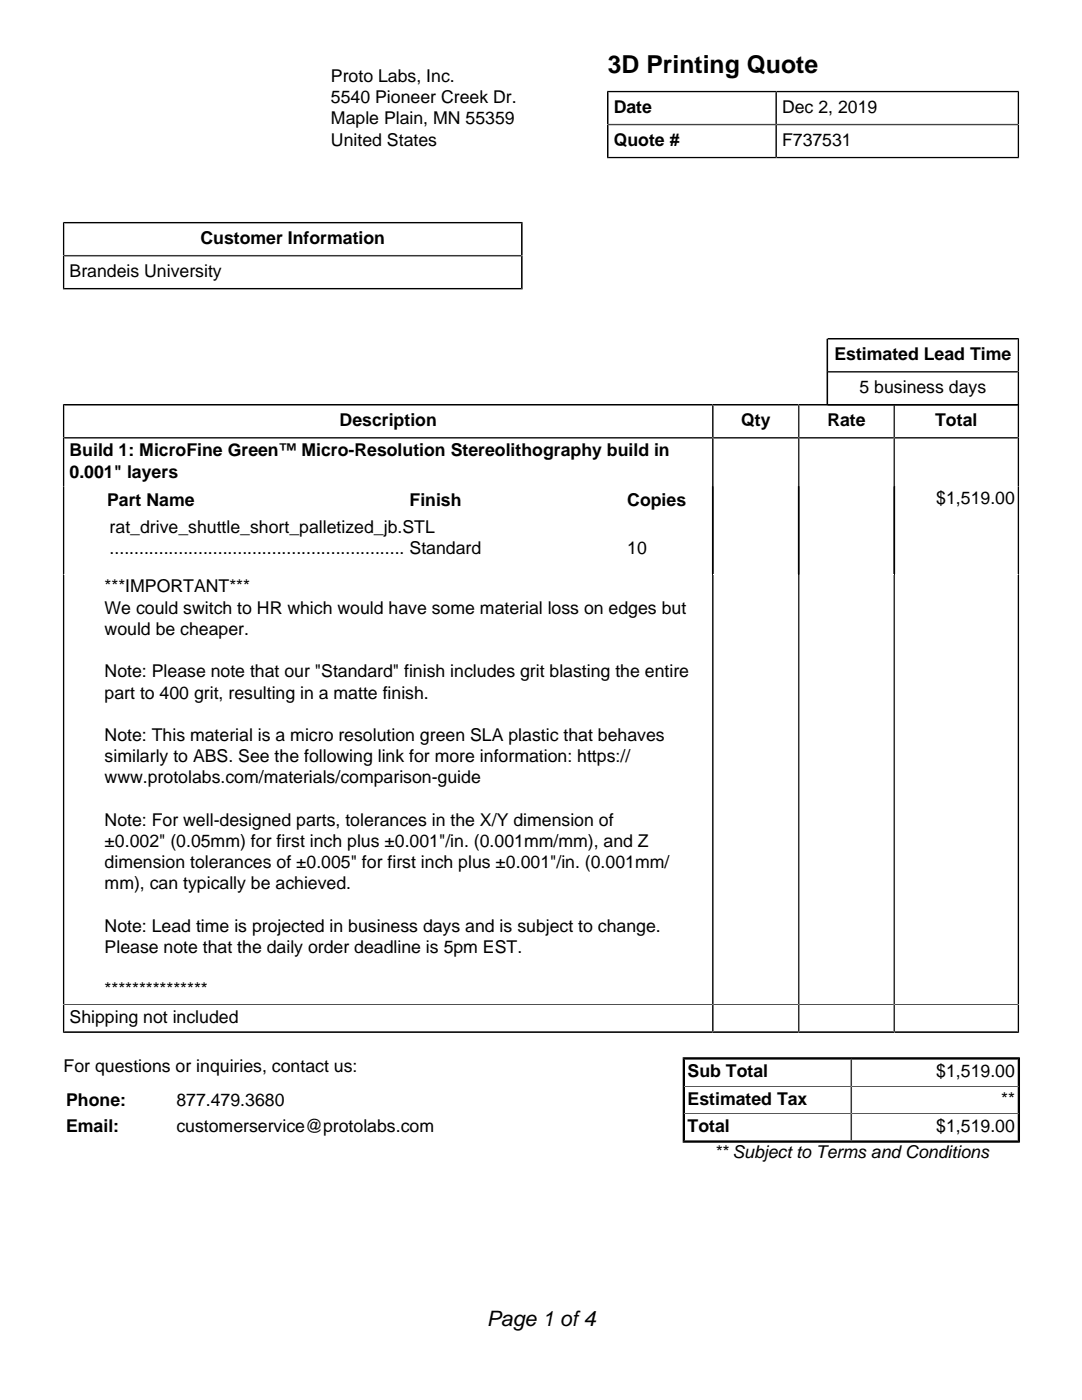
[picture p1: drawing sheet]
<svg xmlns="http://www.w3.org/2000/svg" width="216mm" height="279mm" viewBox="0 0 216 279" stroke-linecap="round" stroke-linejoin="round" font-family="sans-serif">
<defs><g id="words">
<text font-size="4.9" x="121.3" y="14.6">3D Printing Quote</text>
<text font-size="4.2" x="97.1" y="264.7">Page 1 of4</text>
<g font-size="3.5">
<text x="66" y="16.4">Proto Labs, Inc.</text>
<text x="66" y="20.6">5540 Pioneer Creek Dr.</text>
<text x="122.5" y="22.5">Date</text>
<text x="156" y="22.5">Dec 2, 2019</text>
<text x="66" y="24.8">Maple Plain, MN 55359</text>
<text x="66" y="29.1">United States</text>
<text x="122.5" y="29.1">Quote #</text>
<text x="156" y="29.1">F737531</text>
<text x="40" y="48.6">Customer Information</text>
<text x="13.9" y="55.2">Brandeis University</text>
<text x="166.5" y="71.8">Estimated Lead Time</text>
<text x="171.5" y="78.4">5 business days</text>
<text x="67.8" y="85">Description</text>
<text x="147.9" y="85">Qty</text>
<text x="165.1" y="85">Rate</text>
<text x="186.6" y="85">Total</text>
<text x="13.9" y="91.1">Build 1: MicroFine Green™ Micro-Resolution Stereolithography build in</text>
<text x="13.9" y="95.3">0.001&quot; layers</text>
<text x="21.4" y="101">Part Name</text>
<text x="81.7" y="101">Finish</text>
<text x="125.2" y="101">Copies</text>
<text x="186.8" y="100.5">$1,519.00</text>
<text x="21.9" y="106.3">rat_drive_shuttle_short_palletized_jb.STL</text>
<text x="21.9" y="110.5">............................................................ Standard</text>
<text x="125.2" y="110.5">10</text>
<text x="20.9" y="118.2">***IMPORTANT***</text>
<text x="20.9" y="122.5">We could switch to HR which would have some material loss on edges but</text>
<text x="20.9" y="126.7">would be cheaper.</text>
<text x="20.9" y="135.2">Note: Please note that our &quot;Standard&quot; finish includes grit blasting the entire</text>
<text x="20.9" y="139.4">part to 400 grit, resulting in a matte finish.</text>
<text x="20.9" y="147.9">Note: This material is a micro resolution green SLA plastic that behaves</text>
<text x="20.9" y="152.1">similarly to ABS. See the following link for more information: https://</text>
<text x="20.9" y="156.3">www.protolabs.com/materials/comparison-guide</text>
<text x="20.9" y="164.8">Note: For well-designed parts, tolerances in the X/Y dimension of</text>
<text x="20.9" y="169">±0.002&quot; (0.05mm) for first inch plus ±0.001&quot;/in. (0.001mm/mm), and Z</text>
<text x="20.9" y="173.3">dimension tolerances of ±0.005&quot; for first inch plus ±0.001&quot;/in. (0.001mm/</text>
<text x="20.9" y="177.5">mm), can typically be achieved.</text>
<text x="20.9" y="186">Note: Lead time is projected in business days and is subject to change.</text>
<text x="20.9" y="190.2">Please note that the daily order deadline is 5pm EST.</text>
<text x="20.9" y="198.7">***************</text>
<text x="13.9" y="204.1">Shipping not included</text>
<text x="12.7" y="214">For questions or inquiries, contact us:</text>
<text x="137.2" y="215">Sub Total</text>
<text x="186.8" y="215">$1,519.00</text>
<text x="13.2" y="220.7">Phone:</text>
<text x="35.2" y="220.7">877.479.3680</text>
<text x="137.2" y="220.4">Estimated Tax</text>
<text x="199.8" y="220.4">**</text>
<text x="13.2" y="226">Email:</text>
<text x="35.2" y="226">customerservice@protolabs.com</text>
<text x="137.2" y="225.8">Total</text>
<text x="186.8" y="225.8">$1,519.00</text>
<text x="142.4" y="231.1">** Subject to Terms and Conditions</text>
</g>
</g></defs>
<g fill="none" stroke="#000" stroke-width=".35">
<path d="M121.1 18.3h82.3M121.3 18.1v13.5M154.9 18.3v13.1M203.2 18.1v13.5M121.1 31.4h82.3M121.3 24.9h81.9M12.5 57.6h91.8M12.5 44.4h91.8M12.7 51h91.4M12.7 44.3v13.5M104.1 44.3v13.5M165.1 74.2h38.1"/>
<path d="M203.2 67.4v20h-190.5v-6.8M203.4 67.6h-38.3v13.2M142.2 80.8v6.6M159.4 80.8v6.6M178.4 80.8v6.6M203.4 80.8h-190.9"/>
</g>
<path d="M12.9 87.6h129.2v9.4h-129.2z" fill="#fff"/>
<path d="M12.7 97v-9.6h129.5v9.6" fill="none" stroke="#000" stroke-width=".35"/>
<path d="M142.4 87.6h16.8v9.4h-16.8z" fill="#fff"/>
<path d="M142.2 97v-9.6h17.2v9.6" fill="none" stroke="#000" stroke-width=".35"/>
<path d="M159.6 87.6h18.7v9.4h-18.7z" fill="#fff"/>
<path d="M159.4 97v-9.6h19v9.6" fill="none" stroke="#000" stroke-width=".35"/>
<path d="M178.6 87.6h24.4v9.4h-24.4z" fill="#fff"/>
<path d="M178.4 97v-9.6h24.8v9.6" fill="none" stroke="#000" stroke-width=".35"/>
<path d="M12.9 97h129.2v17.7h-129.2z" fill="#fff"/>
<path d="M12.7 97v17.7M142.2 97v17.7" fill="none" stroke="#000" stroke-width=".35"/>
<path d="M142.4 97h16.8v17.7h-16.8z" fill="#fff"/>
<path d="M142.2 97v17.7M159.4 97v17.7" fill="none" stroke="#000" stroke-width=".35"/>
<path d="M159.6 97h18.7v17.7h-18.7z" fill="#fff"/>
<path d="M159.4 97v17.7M178.4 97v17.7" fill="none" stroke="#000" stroke-width=".35"/>
<path d="M178.6 97h24.4v17.7h-24.4z" fill="#fff"/>
<path d="M178.4 97v17.7M203.2 97v17.7" fill="none" stroke="#000" stroke-width=".35"/>
<path d="M12.9 114.7h129.2v85.7h-129.2z" fill="#fff"/>
<path d="M12.7 114.7v85.8M142.2 114.7v85.8" fill="none" stroke="#000" stroke-width=".35"/>
<path d="M12.7 200.5h129.5" fill="none" stroke="#000" stroke-width=".2"/>
<path d="M142.4 114.7h16.8v85.7h-16.8z" fill="#fff"/>
<path d="M142.2 114.7v85.8M159.4 114.7v85.8" fill="none" stroke="#000" stroke-width=".35"/>
<path d="M142.2 200.5h17.2" fill="none" stroke="#000" stroke-width=".2"/>
<path d="M159.6 114.7h18.7v85.7h-18.7z" fill="#fff"/>
<path d="M159.4 114.7v85.8M178.4 114.7v85.8" fill="none" stroke="#000" stroke-width=".35"/>
<path d="M159.4 200.5h19" fill="none" stroke="#000" stroke-width=".2"/>
<path d="M178.6 114.7h24.4v85.7h-24.4z" fill="#fff"/>
<path d="M178.4 114.7v85.8M203.2 114.7v85.8" fill="none" stroke="#000" stroke-width=".35"/>
<path d="M178.4 200.5h24.8" fill="none" stroke="#000" stroke-width=".2"/>
<path d="M12.9 200.6h129.2v5.2h-129.2z" fill="#fff"/>
<path d="M12.7 200.5h129.5" fill="none" stroke="#000" stroke-width=".2"/>
<path d="M12.7 200.5v5.6M142.2 200.5v5.5h-129.7" fill="none" stroke="#000" stroke-width=".35"/>
<path d="M142.4 200.6h16.8v5.2h-16.8z" fill="#fff"/>
<path d="M142.2 200.5h17.2" fill="none" stroke="#000" stroke-width=".2"/>
<path d="M142.2 200.5v5.5h17.2v-5.5" fill="none" stroke="#000" stroke-width=".35"/>
<path d="M159.6 200.6h18.7v5.2h-18.7z" fill="#fff"/>
<path d="M159.4 200.5h19" fill="none" stroke="#000" stroke-width=".2"/>
<path d="M159.4 200.5v5.5h19v-5.5" fill="none" stroke="#000" stroke-width=".35"/>
<path d="M178.6 200.6h24.4v5.2h-24.4z" fill="#fff"/>
<path d="M136.5 216.8h66.7M178.4 200.5h24.8M136.5 222.2h66.7" fill="none" stroke="#000" stroke-width=".2"/>
<path d="M136.2 211.1h67.4M136.3 211v17.1M136.3 211.3h67.1M136.5 211.1v16.8M169.9 211.3v16.4M178.4 200.5v5.5h25M203.2 200.5v5.6M203.2 211.1v16.8M203.4 211v17.1M136.2 227.9h67.4M136.3 227.7h67.1" fill="none" stroke="#000" stroke-width=".35"/>
<use href="#words"/>
</svg>
